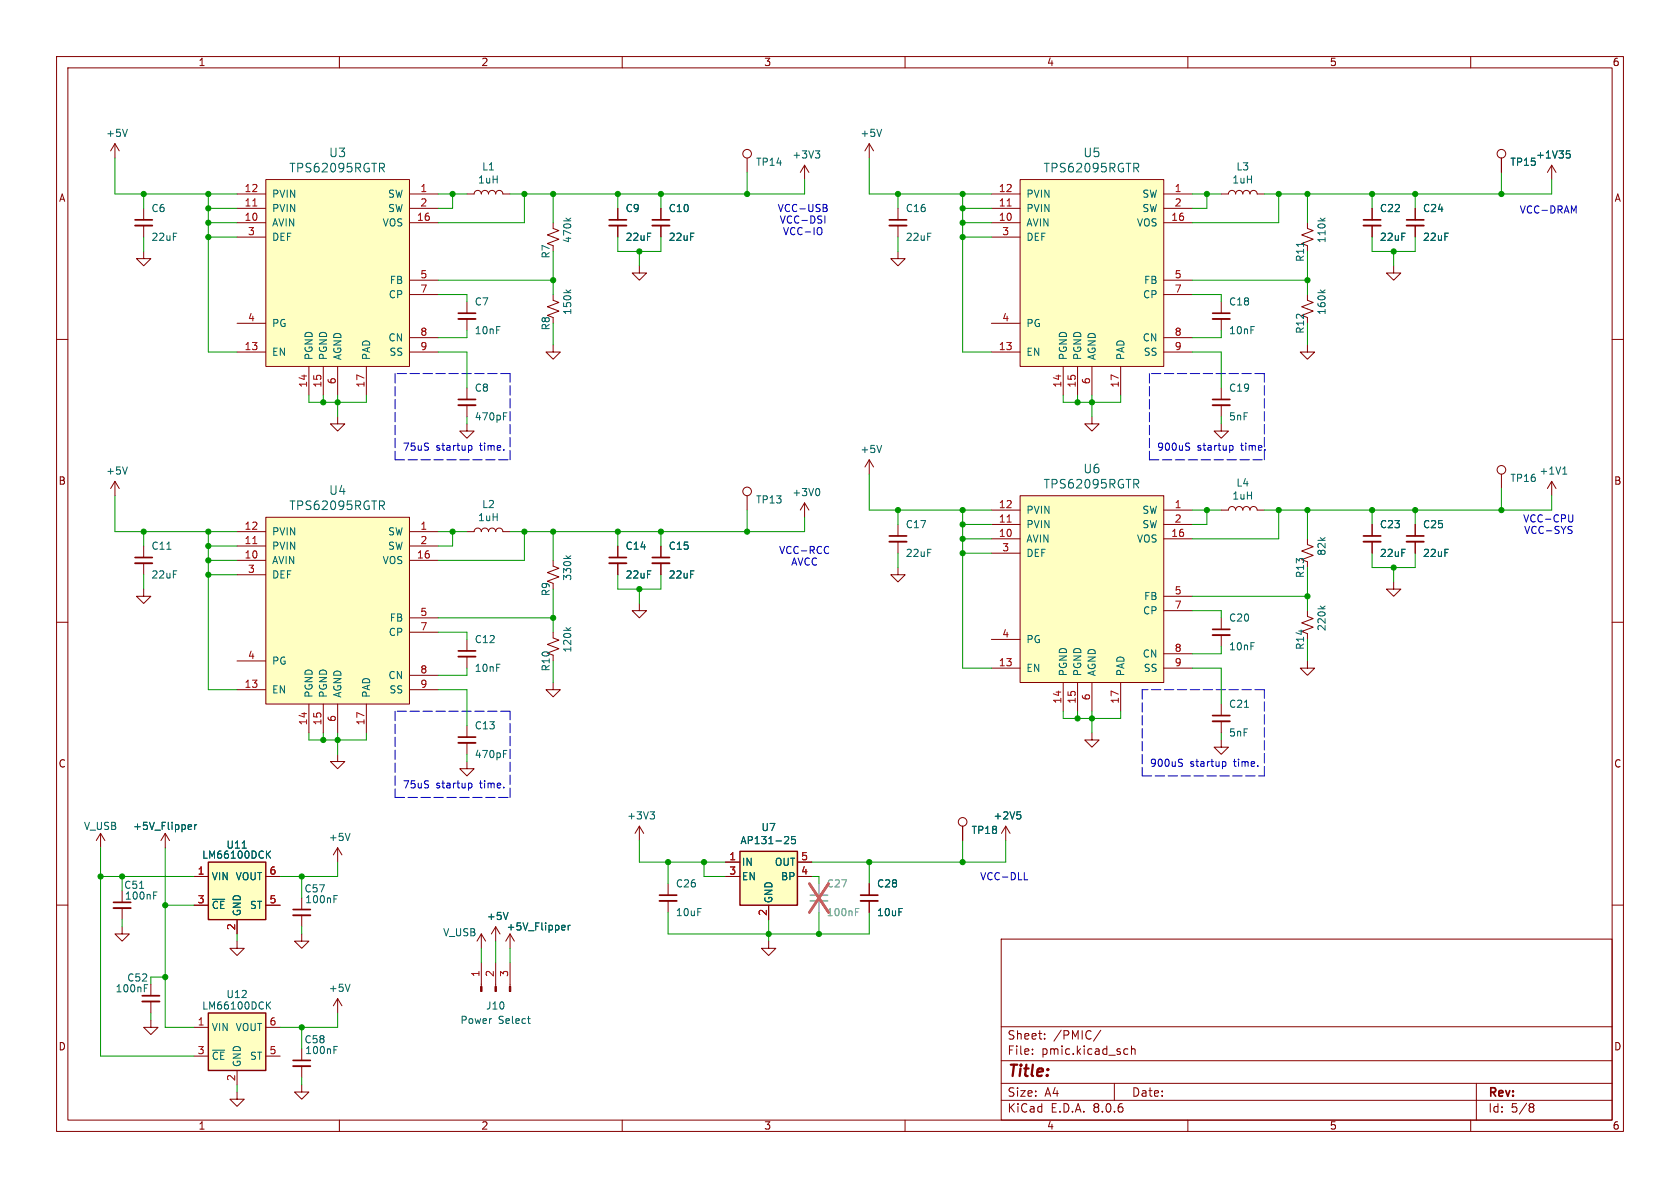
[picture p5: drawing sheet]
<svg xmlns="http://www.w3.org/2000/svg" width="297mm" height="210mm" viewBox="0 0 297 210" stroke-linecap="round" stroke-linejoin="round" font-family="sans-serif">
<defs><g id="words">
<text font-size="2.8" fill="#840000" x="178" y="190.9">Title:</text>
<g font-size="2.1" fill="#006464">
<text x="58.1" y="28">U3</text>
<text x="191.4" y="28">U5</text>
<text x="51.1" y="30.7">TPS62095RGTR</text>
<text x="184.4" y="30.7">TPS62095RGTR</text>
<text x="191.4" y="83.9">U6</text>
<text x="58.1" y="87.7">U4</text>
<text x="184.4" y="86.6">TPS62095RGTR</text>
<text x="51.1" y="90.4">TPS62095RGTR</text>
</g>
<g font-size="2.1" fill="#840000">
<text x="178" y="184">Sheet:</text>
<text x="186.2" y="184">/PMIC/</text>
<text x="178" y="186.7">File:</text>
<text x="184.1" y="186.7">pmic.kicad_sch</text>
<text x="178" y="196.9">KiCad</text>
<text x="178" y="194.1">Size:</text>
<text x="184.7" y="194.1">A4</text>
<text x="185.7" y="196.9">E.D.A.</text>
<text x="193.3" y="196.9">8.0.6</text>
<text x="200" y="194.1">Date:</text>
<text x="263" y="194.3">Rev:</text>
<text x="263" y="196.9">Id:</text>
<text x="267.1" y="196.9">5/8</text>
</g>
<g font-size="1.8" fill="#840000">
<text x="35" y="11.9">1</text>
<text x="85" y="11.9">2</text>
<text x="135" y="11.9">3</text>
<text x="185" y="11.9">4</text>
<text x="235" y="11.9">5</text>
<text x="285" y="11.9">6</text>
<text x="10.3" y="35.9">A</text>
<text x="285.3" y="35.9">A</text>
<text x="10.3" y="85.9">B</text>
<text x="285.3" y="85.9">B</text>
<text x="10.3" y="135.9">C</text>
<text x="285.3" y="135.9">C</text>
<text x="10.3" y="185.9">D</text>
<text x="285.3" y="185.9">D</text>
<text x="35" y="199.9">1</text>
<text x="85" y="199.9">2</text>
<text x="135" y="199.9">3</text>
<text x="185" y="199.9">4</text>
<text x="235" y="199.9">5</text>
<text x="285" y="199.9">6</text>
</g>
<g font-size="1.8" fill="#006464">
<text x="18.7" y="24.4">+5V</text>
<text x="133.6" y="29.5">TP14</text>
<text x="140" y="28.2">+3V3</text>
<text x="152" y="24.4">+5V</text>
<text x="266.9" y="29.5">TP15</text>
<text x="271.5" y="28.2">+1V35</text>
<text x="48" y="35.2">PVIN</text>
<text x="68.5" y="35.2">SW</text>
<text x="84.4" y="32.6">1uH</text>
<text x="85.1" y="30.3">L1</text>
<text x="181.4" y="35.2">PVIN</text>
<text x="201.9" y="35.2">SW</text>
<text x="217.8" y="32.6">1uH</text>
<text x="218.5" y="30.3">L3</text>
<text x="26.7" y="37.7">C6</text>
<text x="48" y="40.2">AVIN</text>
<text x="48" y="37.7">PVIN</text>
<text x="67.5" y="40.2">VOS</text>
<text x="68.5" y="37.7">SW</text>
<text x="110.5" y="37.7">C9</text>
<text x="118.1" y="37.7">C10</text>
<text x="160" y="37.7">C16</text>
<text x="181.4" y="40.2">AVIN</text>
<text x="181.4" y="37.7">PVIN</text>
<text x="200.9" y="40.2">VOS</text>
<text x="201.9" y="37.7">SW</text>
<text x="243.8" y="37.7">C22</text>
<text x="251.5" y="37.7">C24</text>
<text x="26.7" y="42.8">22uF</text>
<text x="48" y="42.8">DEF</text>
<text x="97.4" y="45.8" transform="rotate(-90 97.4 45.8)">R7</text>
<text x="101.2" y="43.1" transform="rotate(-90 101.2 43.1)">470k</text>
<text x="110.5" y="42.8">22uF</text>
<text x="118.1" y="42.8">22uF</text>
<text x="160" y="42.8">22uF</text>
<text x="181.4" y="42.8">DEF</text>
<text x="230.7" y="46.4" transform="rotate(-90 230.7 46.4)">R11</text>
<text x="234.5" y="43.1" transform="rotate(-90 234.5 43.1)">110k</text>
<text x="243.8" y="42.8">22uF</text>
<text x="251.5" y="42.8">22uF</text>
<text x="68.6" y="52.9">CP</text>
<text x="68.8" y="50.4">FB</text>
<text x="202" y="52.9">CP</text>
<text x="202.2" y="50.4">FB</text>
<text x="48" y="58">PG</text>
<text x="83.8" y="54.2">C7</text>
<text x="83.8" y="59.3">10nF</text>
<text x="97.4" y="58.5" transform="rotate(-90 97.4 58.5)">R8</text>
<text x="101.2" y="55.8" transform="rotate(-90 101.2 55.8)">150k</text>
<text x="181.4" y="58">PG</text>
<text x="217.2" y="54.2">C18</text>
<text x="217.2" y="59.3">10nF</text>
<text x="230.7" y="59.1" transform="rotate(-90 230.7 59.1)">R12</text>
<text x="234.5" y="55.8" transform="rotate(-90 234.5 55.8)">160k</text>
<text x="48" y="63.1">EN</text>
<text x="55.5" y="63.8" transform="rotate(-90 55.5 63.8)">PGND</text>
<text x="58" y="63.8" transform="rotate(-90 58 63.8)">PGND</text>
<text x="60.6" y="63.8" transform="rotate(-90 60.6 63.8)">AGND</text>
<text x="65.6" y="63.8" transform="rotate(-90 65.6 63.8)">PAD</text>
<text x="68.6" y="60.6">CN</text>
<text x="68.8" y="63.1">SS</text>
<text x="181.4" y="63.1">EN</text>
<text x="188.8" y="63.8" transform="rotate(-90 188.8 63.8)">PGND</text>
<text x="191.4" y="63.8" transform="rotate(-90 191.4 63.8)">PGND</text>
<text x="193.9" y="63.8" transform="rotate(-90 193.9 63.8)">AGND</text>
<text x="199" y="63.8" transform="rotate(-90 199 63.8)">PAD</text>
<text x="201.9" y="60.6">CN</text>
<text x="202.1" y="63.1">SS</text>
<text x="83.8" y="69.4">C8</text>
<text x="217.2" y="69.4">C19</text>
<text x="83.8" y="74.5">470pF</text>
<text x="217.2" y="74.5">5nF</text>
<text x="152" y="80.3">+5V</text>
<text x="18.7" y="84.1">+5V</text>
<text x="133.6" y="89.2">TP13</text>
<text x="140" y="87.9">+3V0</text>
<text x="217.8" y="88.5">1uH</text>
<text x="218.5" y="86.2">L4</text>
<text x="266.9" y="85.4">TP16</text>
<text x="272.1" y="84.1">+1V1</text>
<text x="48" y="94.8">PVIN</text>
<text x="68.5" y="94.8">SW</text>
<text x="84.4" y="92.3">1uH</text>
<text x="85.1" y="90">L2</text>
<text x="160" y="93.6">C17</text>
<text x="181.4" y="93.6">PVIN</text>
<text x="181.4" y="91">PVIN</text>
<text x="201.9" y="91">SW</text>
<text x="201.9" y="93.6">SW</text>
<text x="243.8" y="93.6">C23</text>
<text x="251.5" y="93.6">C25</text>
<text x="26.7" y="97.4">C11</text>
<text x="48" y="99.9">AVIN</text>
<text x="48" y="97.4">PVIN</text>
<text x="67.5" y="99.9">VOS</text>
<text x="68.5" y="97.4">SW</text>
<text x="110.5" y="97.4">C14</text>
<text x="118.1" y="97.4">C15</text>
<text x="160" y="98.7">22uF</text>
<text x="181.4" y="96.1">AVIN</text>
<text x="181.4" y="98.7">DEF</text>
<text x="200.9" y="96.1">VOS</text>
<text x="234.5" y="98.3" transform="rotate(-90 234.5 98.3)">82k</text>
<text x="243.8" y="98.7">22uF</text>
<text x="251.5" y="98.7">22uF</text>
<text x="26.7" y="102.5">22uF</text>
<text x="48" y="102.5">DEF</text>
<text x="97.4" y="105.5" transform="rotate(-90 97.4 105.5)">R9</text>
<text x="101.2" y="102.8" transform="rotate(-90 101.2 102.8)">330k</text>
<text x="110.5" y="102.5">22uF</text>
<text x="118.1" y="102.5">22uF</text>
<text x="202.2" y="106.3">FB</text>
<text x="230.7" y="102.3" transform="rotate(-90 230.7 102.3)">R13</text>
<text x="68.6" y="112.6">CP</text>
<text x="68.8" y="110.1">FB</text>
<text x="83.8" y="113.9">C12</text>
<text x="181.4" y="113.9">PG</text>
<text x="202" y="108.8">CP</text>
<text x="217.2" y="110.1">C20</text>
<text x="234.5" y="111.7" transform="rotate(-90 234.5 111.7)">220k</text>
<text x="48" y="117.7">PG</text>
<text x="83.8" y="119">10nF</text>
<text x="97.4" y="118.8" transform="rotate(-90 97.4 118.8)">R10</text>
<text x="101.2" y="115.5" transform="rotate(-90 101.2 115.5)">120k</text>
<text x="181.4" y="119">EN</text>
<text x="188.8" y="119.6" transform="rotate(-90 188.8 119.6)">PGND</text>
<text x="191.4" y="119.6" transform="rotate(-90 191.4 119.6)">PGND</text>
<text x="193.9" y="119.6" transform="rotate(-90 193.9 119.6)">AGND</text>
<text x="199" y="119.6" transform="rotate(-90 199 119.6)">PAD</text>
<text x="201.9" y="116.4">CN</text>
<text x="202.1" y="119">SS</text>
<text x="217.2" y="115.2">10nF</text>
<text x="230.7" y="115" transform="rotate(-90 230.7 115)">R14</text>
<text x="48" y="122.8">EN</text>
<text x="55.5" y="123.4" transform="rotate(-90 55.5 123.4)">PGND</text>
<text x="58" y="123.4" transform="rotate(-90 58 123.4)">PGND</text>
<text x="60.6" y="123.4" transform="rotate(-90 60.6 123.4)">AGND</text>
<text x="65.6" y="123.4" transform="rotate(-90 65.6 123.4)">PAD</text>
<text x="68.6" y="120.2">CN</text>
<text x="68.8" y="122.8">SS</text>
<text x="217.2" y="125.3">C21</text>
<text x="83.8" y="129.1">C13</text>
<text x="217.2" y="130.4">5nF</text>
<text x="83.8" y="134.2">470pF</text>
<text x="14.7" y="146.9">V_USB</text>
<text x="23.4" y="146.9">+5V_Flipper</text>
<text x="58" y="148.9">+5V</text>
<text x="110.8" y="145.1">+3V3</text>
<text x="130.8" y="149.4">AP131-25</text>
<text x="134.5" y="147.1">U7</text>
<text x="171.7" y="147.6">TP18</text>
<text x="175.5" y="145.1">+2V5</text>
<text x="35.6" y="152">LM66100DCK</text>
<text x="37.3" y="155.8">VIN</text>
<text x="39.9" y="150.2">U11</text>
<text x="41.6" y="155.8">VOUT</text>
<text x="131.1" y="153.3">IN</text>
<text x="131.1" y="155.8">EN</text>
<text x="136.9" y="153.3">OUT</text>
<text x="138" y="155.8">BP</text>
<text x="21.9" y="157.3">C51</text>
<text x="22" y="159.2">100nF</text>
<text x="37.3" y="160.9">~{CE}</text>
<text x="44.1" y="160.9">ST</text>
<text x="53.7" y="158">C57</text>
<text x="53.9" y="159.9">100nF</text>
<text x="119.4" y="157.1">C26</text>
<text x="136.8" y="159.8" transform="rotate(-90 136.8 159.8)">GND</text>
<text x="154.9" y="157.1">C28</text>
<text x="42.8" y="162.1" transform="rotate(-90 42.8 162.1)">GND</text>
<text x="78.2" y="165.7">V_USB</text>
<text x="86" y="162.8">+5V</text>
<text x="89.5" y="164.7">+5V_Flipper</text>
<text x="119.4" y="162.2">10uF</text>
<text x="154.9" y="162.2">10uF</text>
<text x="22.4" y="173.7">C52</text>
<text x="20.3" y="175.6">100nF</text>
<text x="35.6" y="178.7">LM66100DCK</text>
<text x="39.9" y="176.6">U12</text>
<text x="58" y="175.5">+5V</text>
<text x="85.8" y="178.7">J10</text>
<text x="37.3" y="182.5">VIN</text>
<text x="41.6" y="182.5">VOUT</text>
<text x="53.7" y="184.6">C58</text>
<text x="81.3" y="181.2">Power</text>
<text x="88.1" y="181.2">Select</text>
<text x="37.3" y="187.6">~{CE}</text>
<text x="42.8" y="188.7" transform="rotate(-90 42.8 188.7)">GND</text>
<text x="44.1" y="187.6">ST</text>
<text x="53.9" y="186.5">100nF</text>
</g>
<g font-size="1.8" fill="#a90000">
<text x="43.1" y="34">12</text>
<text x="74.2" y="34">1</text>
<text x="176.5" y="34">12</text>
<text x="207.6" y="34">1</text>
<text x="43.1" y="39.1">10</text>
<text x="43.1" y="36.6">11</text>
<text x="43.7" y="41.7">3</text>
<text x="73.6" y="39.1">16</text>
<text x="74.2" y="36.6">2</text>
<text x="176.5" y="39.1">10</text>
<text x="176.5" y="36.6">11</text>
<text x="177.1" y="41.7">3</text>
<text x="207" y="39.1">16</text>
<text x="207.6" y="36.6">2</text>
<text x="74.2" y="49.3">5</text>
<text x="74.2" y="51.8">7</text>
<text x="207.6" y="49.3">5</text>
<text x="207.6" y="51.8">7</text>
<text x="43.7" y="56.9">4</text>
<text x="74.2" y="59.4">8</text>
<text x="177.1" y="56.9">4</text>
<text x="207.6" y="59.4">8</text>
<text x="43.1" y="62">13</text>
<text x="74.2" y="62">9</text>
<text x="176.5" y="62">13</text>
<text x="207.6" y="62">9</text>
<text x="54.4" y="68.6" transform="rotate(-90 54.4 68.6)">14</text>
<text x="56.9" y="68.6" transform="rotate(-90 56.9 68.6)">15</text>
<text x="59.4" y="68" transform="rotate(-90 59.4 68)">6</text>
<text x="64.5" y="68.6" transform="rotate(-90 64.5 68.6)">17</text>
<text x="187.7" y="68.6" transform="rotate(-90 187.7 68.6)">14</text>
<text x="190.2" y="68.6" transform="rotate(-90 190.2 68.6)">15</text>
<text x="192.8" y="68" transform="rotate(-90 192.8 68)">6</text>
<text x="197.9" y="68.6" transform="rotate(-90 197.9 68.6)">17</text>
<text x="176.5" y="89.9">12</text>
<text x="207.6" y="89.9">1</text>
<text x="43.1" y="93.7">12</text>
<text x="74.2" y="93.7">1</text>
<text x="176.5" y="95">10</text>
<text x="176.5" y="92.5">11</text>
<text x="207" y="95">16</text>
<text x="207.6" y="92.5">2</text>
<text x="43.1" y="98.8">10</text>
<text x="43.1" y="96.3">11</text>
<text x="43.7" y="101.3">3</text>
<text x="73.6" y="98.8">16</text>
<text x="74.2" y="96.3">2</text>
<text x="177.1" y="97.5">3</text>
<text x="207.6" y="105.2">5</text>
<text x="207.6" y="107.7">7</text>
<text x="74.2" y="109">5</text>
<text x="74.2" y="111.5">7</text>
<text x="177.1" y="112.8">4</text>
<text x="43.7" y="116.6">4</text>
<text x="74.2" y="119.1">8</text>
<text x="176.5" y="117.9">13</text>
<text x="207.6" y="115.3">8</text>
<text x="207.6" y="117.9">9</text>
<text x="43.1" y="121.7">13</text>
<text x="74.2" y="121.7">9</text>
<text x="187.7" y="124.5" transform="rotate(-90 187.7 124.5)">14</text>
<text x="190.2" y="124.5" transform="rotate(-90 190.2 124.5)">15</text>
<text x="192.8" y="123.9" transform="rotate(-90 192.8 123.9)">6</text>
<text x="197.9" y="124.5" transform="rotate(-90 197.9 124.5)">17</text>
<text x="54.4" y="128.3" transform="rotate(-90 54.4 128.3)">14</text>
<text x="56.9" y="128.3" transform="rotate(-90 56.9 128.3)">15</text>
<text x="59.4" y="127.7" transform="rotate(-90 59.4 127.7)">6</text>
<text x="64.5" y="128.3" transform="rotate(-90 64.5 128.3)">17</text>
<text x="34.9" y="154.7">1</text>
<text x="47.6" y="154.7">6</text>
<text x="128.8" y="152.1">1</text>
<text x="128.8" y="154.7">3</text>
<text x="141.5" y="154.7">4</text>
<text x="141.5" y="152.1">5</text>
<text x="34.9" y="159.8">3</text>
<text x="47.6" y="159.8">5</text>
<text x="135.6" y="162" transform="rotate(-90 135.6 162)">2</text>
<text x="41.7" y="164.5" transform="rotate(-90 41.7 164.5)">2</text>
<text x="84.8" y="172.8" transform="rotate(-90 84.8 172.8)">1</text>
<text x="87.4" y="172.8" transform="rotate(-90 87.4 172.8)">2</text>
<text x="89.9" y="172.8" transform="rotate(-90 89.9 172.8)">3</text>
<text x="34.9" y="181.4">1</text>
<text x="47.6" y="181.4">6</text>
<text x="34.9" y="186.4">3</text>
<text x="41.7" y="191.2" transform="rotate(-90 41.7 191.2)">2</text>
<text x="47.6" y="186.4">5</text>
</g>
<g font-size="1.8" fill="#0000c2">
<text x="137.4" y="37.7">VCC-USB</text>
<text x="137.7" y="39.7">VCC-DSI</text>
<text x="138.3" y="41.8">VCC-IO</text>
<text x="268.6" y="38">VCC-DRAM</text>
<text x="71.1" y="79.8">75uS</text>
<text x="77.1" y="79.8">startup</text>
<text x="85" y="79.8">time.</text>
<text x="204.5" y="79.8">900uS</text>
<text x="211.6" y="79.8">startup</text>
<text x="219.5" y="79.8">time.</text>
<text x="269.2" y="92.6">VCC-CPU</text>
<text x="269.4" y="94.6">VCC-SYS</text>
<text x="137.6" y="98.1">VCC-RCC</text>
<text x="139.8" y="100.2">AVCC</text>
<text x="203.2" y="135.6">900uS</text>
<text x="210.4" y="135.6">startup</text>
<text x="218.2" y="135.6">time.</text>
<text x="71.1" y="139.5">75uS</text>
<text x="77.1" y="139.5">startup</text>
<text x="85" y="139.5">time.</text>
<text x="173.2" y="155.8">VCC-DLL</text>
</g>
<g font-size="1.8" fill="#989898">
<text x="146.1" y="157.1">C27</text>
<text x="146.1" y="162.2">100nF</text>
</g>
</g></defs>
<g fill="none" stroke="#840000" stroke-width=".18">
<path d="M10 10h277v190h-277zM12 12h273v186h-273zM60 10v2M110 10v2M160 10v2M210 10v2M260 10v2M142.2 29.2l-.7 1.3M142.2 29.2v2.6M142.2 29.2l.8 1.3M153.7 25.4l-.8 1.3M153.7 25.4v2.5"/>
<path d="M153.7 25.4l.7 1.3M215.9 34.3h1.3a.64 .64 0 0 1 .6-.6 .64 .64 0 0 1 .6 .6 .64 .64 0 0 1 .7-.6 .64 .64 0 0 1 .6 .6 .64 .64 0 0 1 .6-.6 .64 .64 0 0 1 .7 .6 .64 .64 0 0 1 .6-.6 .64 .64 0 0 1 .6 .6h1.3M231.1 39.4v1l1.1 .4-2.1 .7 2.1 .8-2.1 .8 1 .3M10 60h2M215.9 53.3v2.1M215.9 56.4v2M231.1 52.1v1l1.1 .4-2.1 .7 2.1 .8-2.1 .8 1 .3M285 60h2M82.5 74.9v1.3h1.3l-1.3 1.3-1.2-1.3h1.2M193 73.7v1.2h1.3l-1.3 1.3-1.2-1.3h1.2M215.9 74.9v1.3h1.3l-1.3 1.3-1.3-1.3h1.3M215.9 68.6v2"/>
<path d="M215.9 71.6v2.1M231.1 61v1.2h1.3l-1.3 1.3-1.2-1.3h1.2M82.5 94h1.3a.64 .64 0 0 1 .7-.7 .64 .64 0 0 1 .6 .7 .64 .64 0 0 1 .6-.7 .64 .64 0 0 1 .7 .7 .64 .64 0 0 1 .6-.7 .64 .64 0 0 1 .6 .7 .64 .64 0 0 1 .7-.7 .64 .64 0 0 1 .6 .7h1.3M231.1 95.3v1l1.1 .3-2.1 .8 2.1 .8-2.1 .7 1 .4M10 110h2M82.5 113v2.1M82.5 116.1v2M97.8 111.8v1l1 .4-2 .7 2 .8-2 .7 1 .4M113 106.7v1.3h1.3l-1.3 1.2-1.2-1.2h1.2M246.4 102.9v1.2h1.2l-1.2 1.3-1.3-1.3h1.3M285 110h2M59.7 133.4v1.2h1.3l-1.3 1.3-1.3-1.3h1.3"/>
<path d="M82.5 134.6v1.3h1.3l-1.3 1.3-1.2-1.3h1.2M82.5 128.3v2M82.5 131.3v2.1M97.8 120.7v1.2h1.3l-1.3 1.3-1.3-1.3h1.3M215.9 124.5v2M215.9 127.5v2M10 160h2M113 146.1l-.7 1.2M113 146.1v2.5M113 146.1l.8 1.2M285 160h2M85.1 165.1v2.5"/>
<path d="M85.1 170.2v4.2M85.1 165.1l-.8 1.3M85.1 165.1l.8 1.3M87.6 163.8v2.6M87.6 170.2v4.2M87.6 163.8l-.7 1.3M87.6 163.8l.8 1.3M90.2 165.1l-.8 1.3M90.2 165.1v2.5M90.2 170.2v4.2M90.2 165.1l.7 1.3M177 166h108v32h-108z"/>
<path d="M60 198v2M110 198v2M160 198v2M177 194.5h108M177 191.5h108M177 187.5h108M177 181.5h108M182.5 186.3v.1M182.5 185.5v.1M184.7 183.6v.1M184.7 182.8v.1M194.6 182.1l-1.3 2"/>
<path d="M197 191.5v3M199 185.4l.4 .1M199.4 186.3l-.4 .1M200 185.5l.2-.1 .4 .1 .1 .9M200 184.9v1.5M210 198v2M260 198v2M261 191.5v6.5M270.6 195.1h.3l.3 .3-.3 .3M270.6 195.7h.3M270.9 195.7l.2 .2 .1 .4-.3 .3h-.3"/>
</g>
<path d="M214.4 56.4h3M214.4 71.6h3M81 116.1h3.1M81 131.3h3.1M214.4 127.5h3" fill="none" stroke="#840000" stroke-width=".33"/>
<path d="M214.4 55.4h3M214.4 70.6h3M81 115.1h3.1M81 130.3h3.1M214.4 126.5h3" fill="none" stroke="#840000" stroke-width=".3"/>
<g fill="none" stroke="#006464" stroke-width=".18">
<path d="M144.1 26.7h.8l-.4 .4M144.7 27.1l.2 .3v.3l-.2 .2M155.9 22.9l-.5 1.2M233.4 38.6l.5 .4M234.3 38.6l-.5 .3M230.4 42.8v.8M233.4 51.3l.5 .4M234.3 51.3l-.5 .3M100.1 110.9l.4 .5M100.9 110.9l-.5 .4M89 133.3h.4M89 132.7h.6"/>
<path d="M220 125h.7M114.9 143.5h.8l-.4 .5M115.5 144l.2 .2v.3l-.2 .3M89.8 161.3l-.4 1.3M99.5 163.6h.3l.1 .3-.6 .1M99.8 164.3l-.3 .1M100.5 163.6v.8M100.8 163.6l-.3 .2M93.3 180.1h.4M93.5 180.9h.2"/>
</g>
<g fill="#840000" stroke="#840000" stroke-width=".18">
<path d="M90 174.4h.3v.9h-.3z"/>
<path d="M87.5 174.4h.3v.9h-.3z"/>
<path d="M85 174.4h.2v.9h-.2z"/>
</g>
<path d="M180.3 31.8h25.4v33h-25.4z" fill="#ffffc2"/>
<g fill="none" stroke="#840000" stroke-width=".18">
<path d="M175.3 34.3h5M175.3 39.4h5M175.3 36.8h5M180.3 31.8h25.4v33h-25.4zM205.7 34.3h5.1M205.7 39.4h5.1M205.7 36.8h5.1M175.3 41.9h5M175.3 57.2h5M205.7 49.5h5.1M205.7 52.1h5.1M205.7 59.7h5.1"/>
<path d="M175.3 62.2h5M188 64.8v5.1M190.5 64.8v5.1M193 64.8v5.1M198.1 64.8v5.1M205.7 62.2h5.1M97.8 99.1v1l1 .4-2 .7 2 .8-2 .7 1 .4M109.2 96.5v2.1M109.2 99.6v2M53.3 158.8v2M59.7 149.9v2.5M59.7 149.9l-.8 1.2"/>
<path d="M59.7 149.9l.8 1.2M53.3 161.8v2M59.7 176.5l-.8 1.3M59.7 176.5v2.6M59.7 176.5l.8 1.3M53.3 191.8v1.2h-1.2l1.2 1.3 1.3-1.3h-1.3M53.3 185.4v2.1M53.3 188.5v2"/>
</g>
<path d="M178 36.4h.8" fill="none" stroke="#a90000" stroke-width=".18"/>
<path d="M200.8 29.7l.5 .7M201 28.9l.3 .3-.1 .3-.2 .2M100.1 98.2l.4 .5M100.9 98.2l-.5 .4M59 158.9h.5M59 158.3h.6M61.9 147.3l-.4 1.3M61.9 174l-.4 1.3M59 185.6h.5M59 185h.6" fill="none" stroke="#006464" stroke-width=".18"/>
<path d="M107.7 99.6h3M51.8 161.8h3.1M51.8 188.5h3.1" fill="none" stroke="#840000" stroke-width=".33"/>
<path d="M107.7 98.6h3M51.8 160.8h3.1M51.8 187.5h3.1" fill="none" stroke="#840000" stroke-width=".3"/>
<path d="M36.8 179.1h10.2v10.1h-10.2z" fill="#ffffc2"/>
<path d="M36.8 179.1h10.2v10.1h-10.2z" fill="none" stroke="#840000" stroke-width=".25"/>
<g fill="none" stroke="#840000" stroke-width=".18">
<path d="M158.7 36.8v2.1M158.7 39.9v2M142.2 88.9l-.7 1.3M142.2 88.9v2.5M142.2 88.9l.8 1.3M153.7 81.3l-.8 1.3M153.7 81.3v2.5M153.7 81.3l.7 1.3M21.6 163.8v1.3h-1.3l1.3 1.3 1.3-1.3h-1.3M21.6 160.5v2.1M26.7 174v2M26.7 177v2.1"/>
<path d="M41.9 166.4v1.2h-1.3l1.3 1.3 1.3-1.3h-1.3M53.3 165.1v1.3h-1.2l1.2 1.2 1.3-1.2h-1.3M26.7 180.3v1.3h-1.3l1.3 1.3 1.2-1.3h-1.2M34.3 181.6h2.5M34.3 186.7h2.5M41.9 193v1.3h-1.3l1.3 1.3 1.3-1.3h-1.3M41.9 189.2v2.6M47 181.6h2.5M47 186.7h2.5"/>
</g>
<path d="M155.9 78.7l-.5 1.3M144.6 86.4a.79 .79 0 0 1 0 1.2M24.7 157h.7M27.2 158.3h.4M27.2 157.7h.6M25.5 174.7h.4M47.3 177.7l.5 .7M47.8 177.1l-.7 .7" fill="none" stroke="#006464" stroke-width=".18"/>
<path d="M157.2 39.9h3.1M20.1 160.5h3M25.1 177h3.1" fill="none" stroke="#840000" stroke-width=".33"/>
<path d="M157.2 38.9h3.1M20.1 159.5h3M25.1 176h3.1" fill="none" stroke="#840000" stroke-width=".3"/>
<path d="M36.8 152.4h10.2v10.2h-10.2z" fill="#ffffc2"/>
<path d="M36.8 152.4h10.2v10.2h-10.2z" fill="none" stroke="#840000" stroke-width=".25"/>
<g fill="none" stroke="#840000" stroke-width=".18">
<path d="M20.3 25.4l-.7 1.3M20.3 25.4v2.5M20.3 25.4l.8 1.3M25.4 36.8v2.1M25.4 39.9v2M97.8 39.4v1l1 .4-2 .7 2 .8-2 .8 1 .3M109.2 36.8v2.1M109.2 39.9v2M116.8 36.8v2.1M116.8 39.9v2M132.1 27.9v2.6M25.4 44.5v1.2h1.3l-1.3 1.3-1.3-1.3h1.3"/>
<path d="M82.5 53.3v2.1M82.5 56.4v2M97.8 52.1v1l1 .4-2 .7 2 .8-2 .8 1 .3M113 47v1.3h1.3l-1.3 1.2-1.2-1.2h1.2M158.7 44.5v1.2h1.3l-1.3 1.3-1.2-1.3h1.2M59.7 73.7v1.2h1.3l-1.3 1.3-1.3-1.3h1.3M82.5 68.6v2M82.5 71.6v2.1M97.8 61v1.2h1.3l-1.3 1.3-1.3-1.3h1.3M20.3 85.1v2.5M20.3 85.1l-.7 1.3M20.3 85.1l.8 1.3"/>
<path d="M116.8 96.5v2.1M116.8 99.6v2M132.1 87.6v2.6M158.7 92.7v2M158.7 95.8v2M242.6 92.7v2M242.6 95.8v2M250.2 92.7v2M250.2 95.8v2M158.7 100.3v1.3h1.3l-1.3 1.3-1.2-1.3h1.2M17.8 147.3l-.8 1.3M17.8 147.3v2.6"/>
<path d="M17.8 147.3l.7 1.3M29.2 147.3l-.8 1.3M29.2 147.3v2.6M29.2 147.3l.8 1.3M34.3 154.9h2.5M47 154.9h2.5M34.3 160h2.5M41.9 162.6v2.5M47 160h2.5"/>
<circle cx="132.1" cy="27.2" r=".76"/>
<circle cx="132.1" cy="86.9" r=".76"/>
</g>
<g fill="none" stroke="#006464" stroke-width=".18">
<path d="M22.5 22.9l-.4 1.2M100.1 38.6l.4 .4M100.9 38.6l-.5 .3M100.1 51.3l.4 .4M100.9 51.3l-.5 .3M89 73.6h.4M89 73h.6M22.5 82.5l-.4 1.3M33.4 145.8h.4l.1 .3-.6 .1M33.8 146.6h-.4M34.4 145.8v.8M34.8 145.8l-.4 .2"/>
<path d="M42.8 149.9h.7M47.3 151l.5 .7M47.8 150.4l-.7 .8"/>
</g>
<path d="M23.9 39.9h3M107.7 39.9h3M115.3 39.9h3.1M81 56.4h3.1M81 71.6h3.1M115.3 99.6h3.1M157.2 95.8h3.1M241 95.8h3.1M248.7 95.8h3" fill="none" stroke="#840000" stroke-width=".33"/>
<path d="M23.9 38.9h3M107.7 38.9h3M115.3 38.9h3.1M81 55.4h3.1M81 70.6h3.1M115.3 98.6h3.1M157.2 94.7h3.1M241 94.7h3.1M248.7 94.7h3" fill="none" stroke="#840000" stroke-width=".3"/>
<path d="M130.8 150.5h10.2v9.5h-10.2z" fill="#ffffc2"/>
<path d="M130.8 150.5h10.2v9.5h-10.2z" fill="none" stroke="#840000" stroke-width=".25"/>
<path d="M82.5 34.3h1.3a.64 .64 0 0 1 .7-.6 .64 .64 0 0 1 .6 .6 .64 .64 0 0 1 .6-.6 .64 .64 0 0 1 .7 .6 .64 .64 0 0 1 .6-.6 .64 .64 0 0 1 .6 .6 .64 .64 0 0 1 .7-.6 .64 .64 0 0 1 .6 .6h1.3M128.3 152.4h2.5M128.3 154.9h2.5M141 152.4h2.5M141 154.9h2.5M135.9 166.4v1.2h1.3l-1.3 1.3-1.3-1.3h1.3M135.9 160v2.6" fill="none" stroke="#840000" stroke-width=".18"/>
<path d="M139.2 147.9l.2 .2v.3l-.8 .7h.8M140.6 147.9h-.6l-.1 .6 .2-.1h.4l.1 .2v.4l-.2 .1-.5-.1" fill="none" stroke="#006464" stroke-width=".18"/>
<path d="M47 31.8h25.4v33h-25.4z" fill="#ffffc2"/>
<g fill="none" stroke="#840000" stroke-width=".18">
<path d="M41.9 34.3h5.1M41.9 39.4h5.1M41.9 36.8h5.1M47 31.8h25.4v33h-25.4zM72.4 34.3h5.1M72.4 39.4h5.1M72.4 36.8h5.1M41.9 41.9h5.1M41.9 57.2h5.1M72.4 49.5h5.1M72.4 52.1h5.1M72.4 59.7h5.1"/>
<path d="M41.9 62.2h5.1M54.6 64.8v5.1M57.1 64.8v5.1M59.7 64.8v5.1M64.8 64.8v5.1M72.4 62.2h5.1"/>
</g>
<path d="M44.7 36.4h.7" fill="none" stroke="#a90000" stroke-width=".18"/>
<path d="M67.5 29.7l.5 .7M67.7 28.9l.3 .3-.1 .3-.2 .2" fill="none" stroke="#006464" stroke-width=".18"/>
<path d="M47 91.4h25.4v33.1h-25.4z" fill="#ffffc2"/>
<g fill="none" stroke="#840000" stroke-width=".18">
<path d="M265.4 27.9v2.6M274.3 29.2l-.7 1.3M274.3 29.2v2.6M274.3 29.2l.8 1.3M246.4 47v1.3h1.2l-1.2 1.2-1.3-1.2h1.3M25.4 96.5v2.1M25.4 99.6v2M41.9 94h5.1M41.9 99.1h5.1M41.9 96.5h5.1M47 91.4h25.4v33.1h-25.4zM72.4 94h5.1"/>
<path d="M72.4 99.1h5.1M72.4 96.5h5.1M215.9 90.2h1.3a.64 .64 0 0 1 .6-.7 .64 .64 0 0 1 .6 .7 .64 .64 0 0 1 .7-.7 .64 .64 0 0 1 .6 .7 .64 .64 0 0 1 .6-.7 .64 .64 0 0 1 .7 .7 .64 .64 0 0 1 .6-.7 .64 .64 0 0 1 .6 .7h1.3M25.4 104.1v1.3h1.3l-1.3 1.3-1.3-1.3h1.3M41.9 101.6h5.1M41.9 116.8h5.1M72.4 109.2h5.1M72.4 111.8h5.1M72.4 119.4h5.1M215.9 109.2v2.1M215.9 112.3v2M231.1 108v1l1.1 .3-2.1 .8 2.1 .8-2.1 .7 1 .4"/>
<path d="M231.1 116.8v1.3h1.3l-1.3 1.3-1.2-1.3h1.2M41.9 121.9h5.1M54.6 124.5v5M57.1 124.5v5M59.7 124.5v5M64.8 124.5v5M72.4 121.9h5.1M193 129.5v1.3h1.3l-1.3 1.3-1.2-1.3h1.2M215.9 130.8v1.3h1.3l-1.3 1.3-1.3-1.3h1.3M118.1 156.2v2M118.1 159.3v2M177.8 146.1l-.8 1.2"/>
<path d="M177.8 146.1v2.5M177.8 146.1l.8 1.2"/>
<circle cx="265.4" cy="27.2" r=".76"/>
</g>
<path d="M44.7 96.1h.7" fill="none" stroke="#a90000" stroke-width=".18"/>
<path d="M276.9 26.7h.6M277.1 27.1h.3l.2 .3-.1 .4-.4 .1M29.5 97.1h.7M67.5 89.4l.5 .7M67.7 88.6l.3 .2-.1 .4-.2 .2M233.4 107.1l.5 .5M234.3 107.1l-.5 .4M179.8 143.5h.6M180.2 144l.3 .2v.3l-.3 .3" fill="none" stroke="#006464" stroke-width=".18"/>
<path d="M23.9 99.6h3M214.4 112.3h3M116.6 159.3h3" fill="none" stroke="#840000" stroke-width=".33"/>
<path d="M23.9 98.6h3M214.4 111.3h3M116.6 158.2h3" fill="none" stroke="#840000" stroke-width=".3"/>
<path d="M180.3 87.6h25.4v33.1h-25.4z" fill="#ffffc2"/>
<g fill="none" stroke="#840000" stroke-width=".18">
<path d="M109.2 36.8v2.1M109.2 39.9v2M116.8 36.8v2.1M116.8 39.9v2M242.6 36.8v2.1M242.6 39.9v2M250.2 36.8v2.1M250.2 39.9v2M265.4 27.9v2.6M109.2 96.5v2.1M109.2 99.6v2M116.8 96.5v2.1"/>
<path d="M116.8 99.6v2M175.3 90.2h5M175.3 95.3h5M175.3 92.7h5M175.3 97.8h5M180.3 87.6h25.4v33.1h-25.4zM205.7 90.2h5.1M205.7 95.3h5.1M205.7 92.7h5.1M242.6 92.7v2M242.6 95.8v2M250.2 92.7v2"/>
<path d="M250.2 95.8v2M265.4 83.8v2.6M274.3 85.1l-.7 1.3M274.3 85.1v2.5M274.3 85.1l.8 1.3M175.3 118.1h5M175.3 113h5M205.7 118.1h5.1M205.7 105.4h5.1M205.7 108h5.1M205.7 115.6h5.1M188 120.7v5"/>
<path d="M190.5 120.7v5M193 120.7v5M198.1 120.7v5M34.3 154.9h2.5M47 154.9h2.5M128.3 152.4h2.5M128.3 154.9h2.5M141 152.4h2.5M141 154.9h2.5M153.7 156.2v2M153.7 159.3v2M170.2 146.1v2.5"/>
<path d="M34.3 160h2.5M41.9 162.6v2.5M47 160h2.5M135.9 160v2.6"/>
<circle cx="265.4" cy="83.1" r=".76"/>
<circle cx="170.2" cy="145.3" r=".76"/>
</g>
<path d="M178 92.3h.8" fill="none" stroke="#a90000" stroke-width=".18"/>
<g fill="none" stroke="#006464" stroke-width=".18">
<path d="M276.9 26.7h.6M277.1 27.1h.3l.2 .3-.1 .4-.4 .1M200.8 85.5l.5 .8M201 84.7l.3 .3-.1 .4-.2 .1M276.3 83.8h.7M276.4 82.8l.2-.3v1.3M33.4 145.8h.4l.1 .3-.6 .1M33.8 146.6h-.4M34.4 145.8v.8M34.8 145.8l-.4 .2M42.8 149.9h.7M47.3 151l.5 .7"/>
<path d="M47.8 150.4l-.7 .8M139.2 147.9l.2 .2v.3l-.8 .7h.8M140.6 147.9h-.6l-.1 .6 .2-.1h.4l.1 .2v.4l-.2 .1-.5-.1M179.8 143.5h.6M180.2 144l.3 .2v.3l-.3 .3M89.8 161.3l-.4 1.3M99.5 163.6h.3l.1 .3-.6 .1M99.8 164.3l-.3 .1M100.5 163.6v.8M100.8 163.6l-.3 .2"/>
</g>
<path d="M241 39.9h3.1M248.7 39.9h3M152.1 159.3h3.1" fill="none" stroke="#840000" stroke-width=".33"/>
<path d="M241 38.9h3.1M248.7 38.9h3M152.1 158.2h3.1" fill="none" stroke="#840000" stroke-width=".3"/>
<path d="M143.3 159.3h3" fill="none" stroke="#a1a1a1" stroke-width=".33"/>
<path d="M143.3 158.2h3" fill="none" stroke="#a1a1a1" stroke-width=".3"/>
<path d="M144.8 156.2v2M144.8 159.3v2" fill="none" stroke="#a1a1a1" stroke-width=".18"/>
<path d="M151.2 161.2h.5M151.2 160.6h.6" fill="none" stroke="#989898" stroke-width=".18"/>
<path d="M143.1 156.2l3.4 5.1M146.5 156.2l-3.4 5.1" fill="none" stroke="#e65255" stroke-width=".46"/>
<g fill="none" stroke="#0000c2" stroke-width=".18">
<path d="M145.5 36.1l.6 .2 .1 .2-.3 .2M145.5 36.7h.4M145.8 38.2v1.2M145.9 36.7l.3 .3v.3l-.7 .1M278.2 37.3l.5-.9v1.3M145.1 40.3a.81 .81 0 0 1-.1 1.2M83 78.7h.2l.2 .3v.5l-.4 .1M209.8 78.3l.5 .1M210.1 79l.2 .2-.2 .4M217.5 78.7l.4 .1 .1 .2-.1 .5-.4 .1M146.3 96.6l.2 .1M146.5 97.7l-.2 .2"/>
<path d="M277.7 93.7l.2 .3-.2 .3M277.7 93l.2 .1M278 91v1l-.1 .2-.3 .1M83 138.4h.2l.2 .3v.5l-.4 .1M208.6 134.2l.4 .1M208.8 134.9l.2 .2-.2 .4M216.2 134.6l.4 .1 .1 .2v.5l-.5 .1M181.1 155.5h.6"/>
</g>
<g fill="none" stroke="#0000c2" stroke-width=".18" stroke-dasharray="1.7 .6">
<path d="M69.8 66v15.3M90.2 66h-20.4M203.2 66v15.3M223.5 66h-20.3M69.8 81.3h20.4M90.2 81.3v-15.3M203.2 81.3h20.3M223.5 81.3v-15.3M69.8 125.7v15.3M90.2 125.7h-20.4M201.9 121.9v15.3M201.9 137.2h21.6"/>
<path d="M223.5 121.9h-21.6M223.5 137.2v-15.3M69.8 141h20.4M90.2 141v-15.3"/>
</g>
<g fill="none" stroke="#009600" stroke-width=".18">
<path d="M20.3 27.9v6.4h21.6M25.4 34.3v2.5M36.8 34.3v27.9h5.1M36.8 36.8h5.1M36.8 39.4h5.1M77.5 34.3h5M80 34.3v2.5h-2.5M92.7 34.3v5.1h-15.2M97.8 34.3v5.1M109.2 34.3v2.5M116.8 34.3v2.5M132.1 30.5v3.8"/>
<path d="M142.2 31.8v2.5h-52M153.7 27.9v6.4h21.6M158.7 34.3v2.5M170.2 34.3v27.9h5.1M170.2 36.8h5.1M170.2 39.4h5.1M210.8 34.3h5.1M213.4 34.3v2.5h-2.6M226.1 34.3v5.1h-15.3M231.1 34.3v5.1M242.6 34.3v2.5M250.2 34.3v2.5"/>
<path d="M265.4 30.5v3.8M274.3 31.8v2.5h-50.8M25.4 41.9v2.6M36.8 41.9h5.1M77.5 52.1h5v1.2M77.5 49.5h20.3M82.5 58.4v1.3h-5M97.8 44.5v7.6M97.8 57.2v3.8M109.2 41.9v2.6h7.6v-2.6M113 44.5v2.5M158.7 41.9v2.6"/>
<path d="M170.2 41.9h5.1M210.8 52.1h5.1v1.2M210.8 49.5h20.3M215.9 58.4v1.3h-5.1M231.1 44.5v7.6M231.1 57.2v3.8M242.6 41.9v2.6h7.6v-2.6M246.4 44.5v2.5M54.6 69.9v1.2h10.2v-1.2M57.1 69.9v1.2M59.7 69.9v3.8M77.5 62.2h5v6.4"/>
<path d="M82.5 73.7v1.2M188 69.9v1.2h10.1v-1.2M190.5 69.9v1.2M193 69.9v3.8M210.8 62.2h5.1v6.4M215.9 73.7v1.2M20.3 87.6v6.4h21.6M25.4 94v2.5M36.8 94v27.9h5.1M36.8 99.1h5.1M36.8 96.5h5.1M77.5 94h5"/>
<path d="M80 94v2.5h-2.5M92.7 94v5.1h-15.2M97.8 94v5.1M109.2 94v2.5M116.8 94v2.5M132.1 90.2v3.8M142.2 91.4v2.6h-52M153.7 83.8v6.4h21.6M158.7 90.2v2.5M158.7 97.8v2.5M170.2 95.3h5.1M170.2 90.2v27.9h5.1"/>
<path d="M170.2 92.7h5.1M170.2 97.8h5.1M210.8 90.2h5.1M213.4 90.2v2.5h-2.6M226.1 90.2v5.1h-15.3M231.1 90.2v5.1M242.6 90.2v2.5M242.6 97.8v2.5h7.6v-2.5M250.2 90.2v2.5M265.4 86.4v3.8M274.3 87.6v2.6h-50.8M25.4 101.6v2.5"/>
<path d="M36.8 101.6h5.1M77.5 111.8h5v1.2M77.5 109.2h20.3M82.5 118.1v1.3h-5M97.8 104.1v7.7M97.8 116.8v3.9M109.2 101.6v2.5h7.6v-2.5M113 104.1v2.6M210.8 108h5.1v1.2M210.8 118.1h5.1v6.4M210.8 105.4h20.3M215.9 114.3v1.3h-5.1"/>
<path d="M231.1 100.3v7.7M231.1 113v3.8M246.4 100.3v2.6M54.6 129.5v1.3h10.2v-1.3M57.1 129.5v1.3M59.7 129.5v3.9M77.5 121.9h5v6.4M82.5 133.4v1.2M188 125.7v1.3h10.1v-1.3M190.5 125.7v1.3M193 125.7v3.8M215.9 129.5v1.3"/>
<path d="M17.8 154.9h16.5M17.8 149.9v36.8h16.5M21.6 154.9v2.6M29.2 149.9v31.7h5.1M53.3 154.9v3.9M59.7 152.4v2.5h-10.2M113 148.6v3.8h15.3M118.1 152.4v3.8M124.5 152.4v2.5h3.8M143.5 154.9h1.3v1.3M153.7 152.4v3.8M170.2 148.6v3.8"/>
<path d="M177.8 148.6v3.8h-34.3M21.6 162.6v1.2M26.7 179.1v1.2M29.2 172.7h-2.5v1.3M29.2 160h5.1M41.9 165.1v1.3M53.3 163.8v1.3M59.7 179.1v2.5h-10.2M85.1 167.6v2.6M87.6 166.4v3.8M90.2 167.6v2.6M118.1 161.3v3.8h35.6v-3.8"/>
<path d="M135.9 162.6v3.8M144.8 161.3v3.8M41.9 191.8v1.2M53.3 181.6v3.8M53.3 190.5v1.3"/>
</g>
<g fill="#009600" stroke="#009600" stroke-width=".18">
<circle cx="213.4" cy="34.3" r=".46"/>
<circle cx="231.1" cy="34.3" r=".46"/>
<circle cx="231.1" cy="49.5" r=".46"/>
<circle cx="226.1" cy="34.3" r=".46"/>
<circle cx="170.2" cy="97.8" r=".46"/>
<circle cx="170.2" cy="95.3" r=".46"/>
<circle cx="158.7" cy="90.2" r=".46"/>
<circle cx="190.5" cy="71.1" r=".46"/>
<circle cx="170.2" cy="90.2" r=".46"/>
<circle cx="170.2" cy="92.7" r=".46"/>
<circle cx="193" cy="71.1" r=".46"/>
<circle cx="132.1" cy="94" r=".46"/>
<circle cx="124.5" cy="152.4" r=".46"/>
<circle cx="118.1" cy="152.4" r=".46"/>
<circle cx="153.7" cy="152.4" r=".46"/>
<circle cx="170.2" cy="152.4" r=".46"/>
<circle cx="135.9" cy="165.1" r=".46"/>
<circle cx="144.8" cy="165.1" r=".46"/>
<circle cx="190.5" cy="127" r=".46"/>
<circle cx="193" cy="127" r=".46"/>
<circle cx="231.1" cy="90.2" r=".46"/>
<circle cx="226.1" cy="90.2" r=".46"/>
<circle cx="213.4" cy="90.2" r=".46"/>
<circle cx="250.2" cy="90.2" r=".46"/>
<circle cx="242.6" cy="90.2" r=".46"/>
<circle cx="246.4" cy="100.3" r=".46"/>
<circle cx="158.7" cy="34.3" r=".46"/>
<circle cx="170.2" cy="36.8" r=".46"/>
<circle cx="170.2" cy="34.3" r=".46"/>
<circle cx="170.2" cy="41.9" r=".46"/>
<circle cx="170.2" cy="39.4" r=".46"/>
<circle cx="132.1" cy="34.3" r=".46"/>
<circle cx="265.4" cy="34.3" r=".46"/>
<circle cx="242.6" cy="34.3" r=".46"/>
<circle cx="250.2" cy="34.3" r=".46"/>
<circle cx="265.4" cy="90.2" r=".46"/>
<circle cx="246.4" cy="44.5" r=".46"/>
<circle cx="231.1" cy="105.4" r=".46"/>
<circle cx="25.4" cy="94" r=".46"/>
<circle cx="59.7" cy="130.8" r=".46"/>
<circle cx="57.1" cy="130.8" r=".46"/>
<circle cx="36.8" cy="101.6" r=".46"/>
<circle cx="36.8" cy="94" r=".46"/>
<circle cx="36.8" cy="96.5" r=".46"/>
<circle cx="36.8" cy="99.1" r=".46"/>
<circle cx="36.8" cy="41.9" r=".46"/>
<circle cx="36.8" cy="36.8" r=".46"/>
<circle cx="36.8" cy="34.3" r=".46"/>
<circle cx="57.1" cy="71.1" r=".46"/>
<circle cx="25.4" cy="34.3" r=".46"/>
<circle cx="59.7" cy="71.1" r=".46"/>
<circle cx="36.8" cy="39.4" r=".46"/>
<circle cx="92.7" cy="34.3" r=".46"/>
<circle cx="80" cy="34.3" r=".46"/>
<circle cx="109.2" cy="34.3" r=".46"/>
<circle cx="97.8" cy="34.3" r=".46"/>
<circle cx="116.8" cy="34.3" r=".46"/>
<circle cx="113" cy="44.5" r=".46"/>
<circle cx="97.8" cy="49.5" r=".46"/>
<circle cx="17.8" cy="154.9" r=".46"/>
<circle cx="21.6" cy="154.9" r=".46"/>
<circle cx="29.2" cy="172.7" r=".46"/>
<circle cx="29.2" cy="160" r=".46"/>
<circle cx="53.3" cy="154.9" r=".46"/>
<circle cx="53.3" cy="181.6" r=".46"/>
<circle cx="97.8" cy="94" r=".46"/>
<circle cx="109.2" cy="94" r=".46"/>
<circle cx="116.8" cy="94" r=".46"/>
<circle cx="113" cy="104.1" r=".46"/>
<circle cx="92.7" cy="94" r=".46"/>
<circle cx="80" cy="94" r=".46"/>
<circle cx="97.8" cy="109.2" r=".46"/>
</g>
<use href="#words"/>
</svg>
